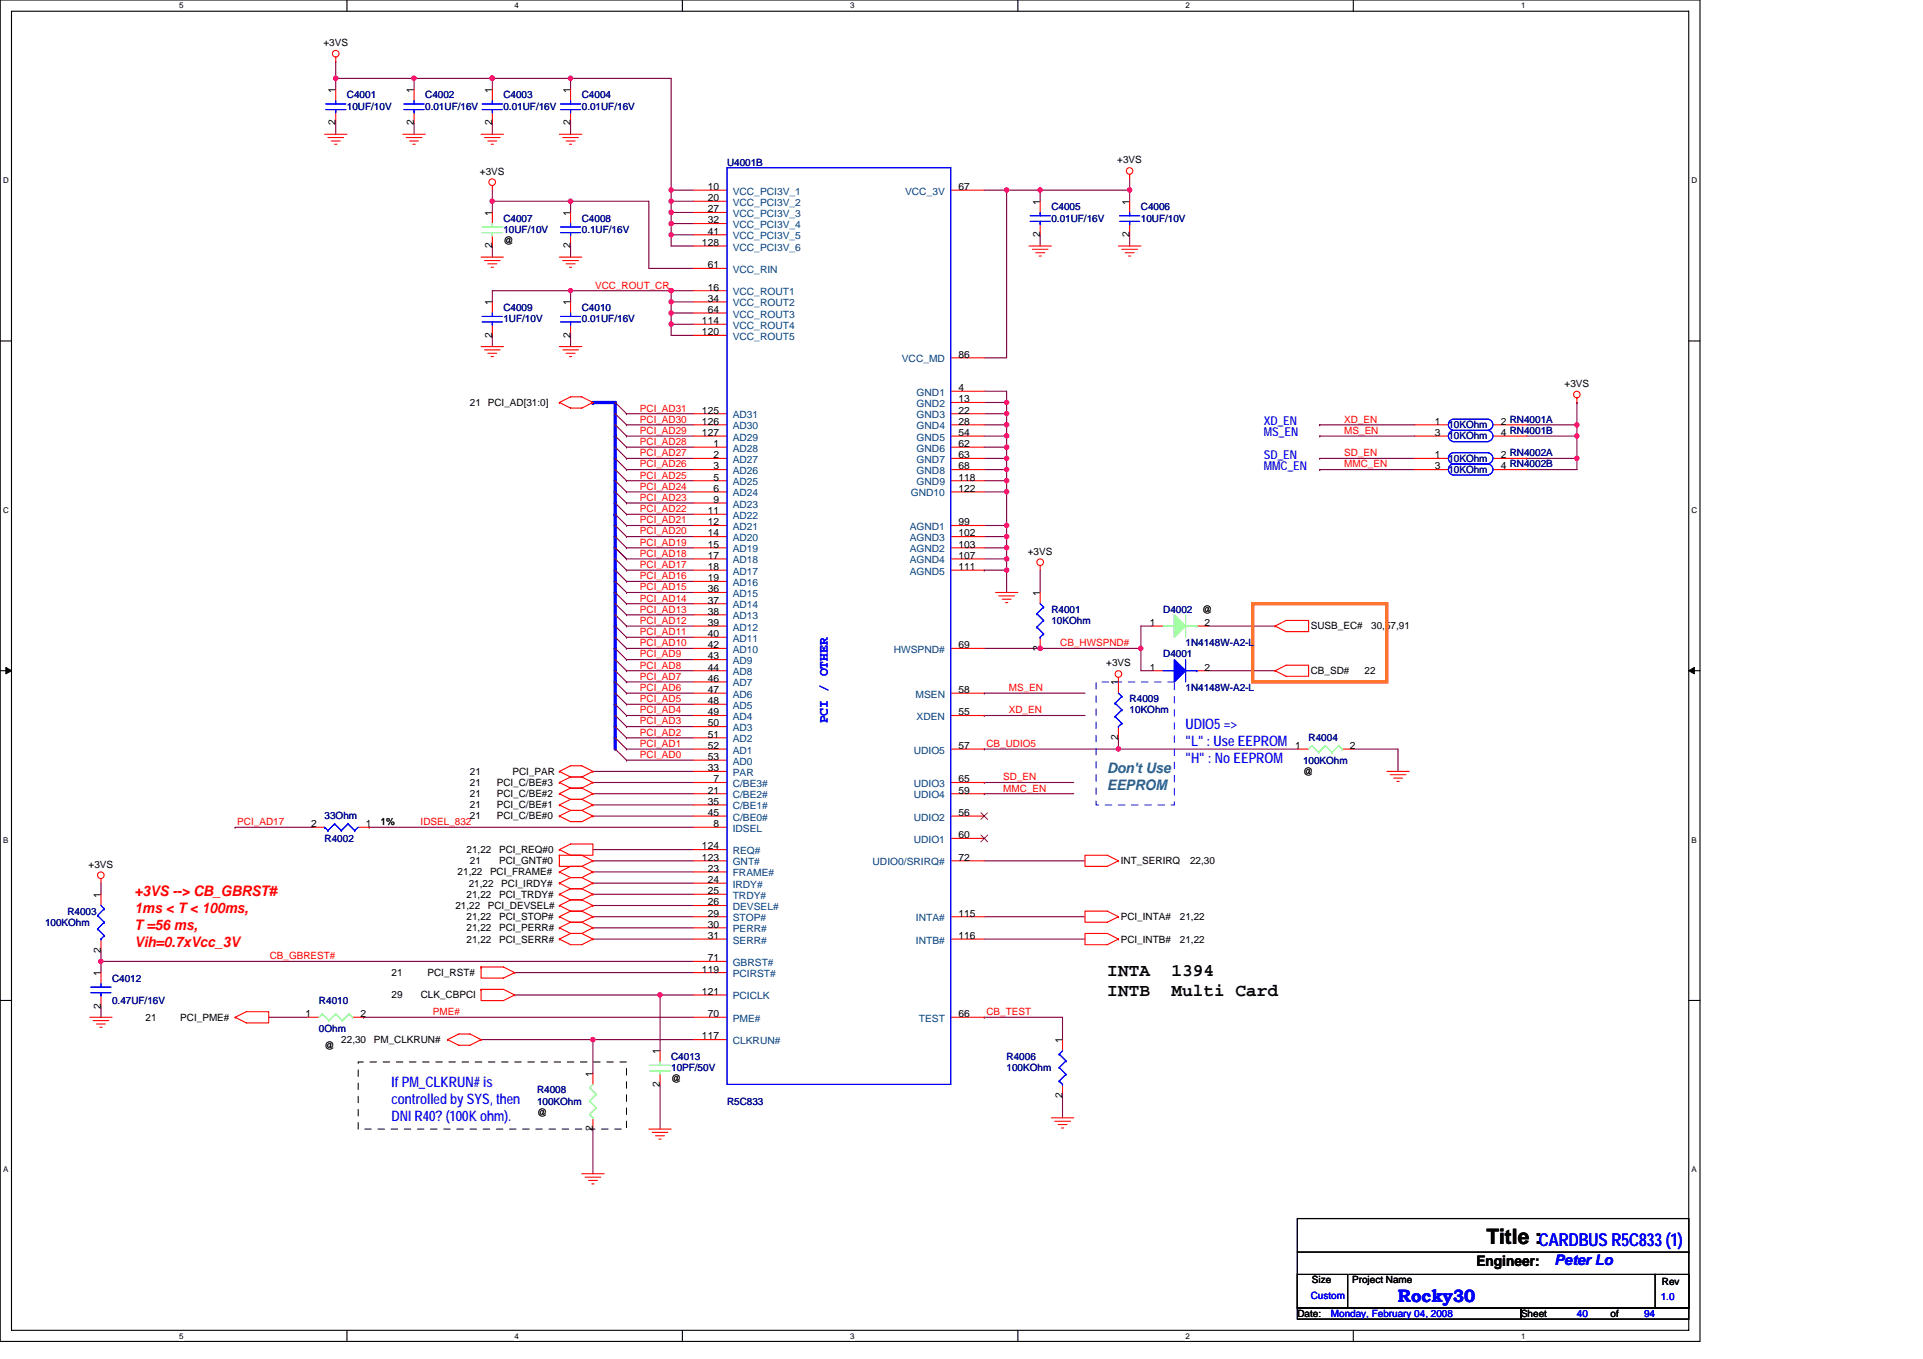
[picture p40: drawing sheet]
<svg xmlns="http://www.w3.org/2000/svg" width="297mm" height="210mm" viewBox="0 0 297 210" stroke-linecap="round" stroke-linejoin="round" font-family="sans-serif">
<defs><g id="words">
<text font-size="3.3" x="229.6" y="192.2">Title :</text>
<g font-size="2.8">
<text x="171" y="150.8">INTA</text>
<text x="171" y="153.9">INTB</text>
<text x="181" y="150.8">1394</text>
<text x="181" y="153.9">Multi Card</text>
</g>
<g font-size="2.8" fill="#00f">
<text x="237.7" y="192.6">CARDBUS R5C833 (1)</text>
<text x="215.9" y="201.2">Rocky30</text>
</g>
<g font-size="2.2" fill="#00f">
<text x="183.1" y="112.7">UDIO5 =&gt;</text>
<text x="183.1" y="115.3">&quot;L&quot; : Use EEPROM</text>
<text x="183.1" y="117.9">&quot;H&quot; : No EEPROM</text>
<text x="60.5" y="167.9">If PM_CLKRUN# is</text>
<text x="60.5" y="170.6">controlled by SYS, then</text>
<text x="60.5" y="173.2">DNI R40? (100K ohm).</text>
<text x="240.1" y="195.5">Peter Lo</text>
</g>
<g font-size="2.2" fill="#008080">
<text x="171" y="119.5">Don't Use</text>
<text x="171" y="122.1">EEPROM</text>
</g>
<g font-size="2.2" fill="#f00">
<text x="20.8" y="138.5">+3VS --&gt; CB_GBRST#</text>
<text x="20.8" y="141.1">1ms &lt; T &lt; 100ms,</text>
<text x="20.8" y="143.7">T =56 ms,</text>
<text x="20.8" y="146.3">Vih=0.7xVcc_3V</text>
</g>
<text font-size="2.2" x="228" y="195.6">Engineer:</text>
<text font-size="2.1" fill="#00f" x="127.9" y="111.8" transform="rotate(-90 127.9 111.8)">PCI / OTHER</text>
<g font-size="1.9" fill="#00f">
<text x="195.2" y="65.7">XD_EN</text>
<text x="195.2" y="70.8">SD_EN</text>
<text x="195.2" y="67.4">MS_EN</text>
<text x="195.2" y="72.6">MMC_EN</text>
</g>
<g font-size="1.5">
<text x="50" y="7.1">+3VS</text>
<text x="51.8" y="14.4" transform="rotate(-90 51.8 14.4)">1</text>
<text x="63.9" y="14.4" transform="rotate(-90 63.9 14.4)">1</text>
<text x="76" y="14.4" transform="rotate(-90 76 14.4)">1</text>
<text x="88.1" y="14.4" transform="rotate(-90 88.1 14.4)">1</text>
<text x="51.8" y="19.4" transform="rotate(-90 51.8 19.4)">2</text>
<text x="63.9" y="19.4" transform="rotate(-90 63.9 19.4)">2</text>
<text x="76" y="19.4" transform="rotate(-90 76 19.4)">2</text>
<text x="88.1" y="19.4" transform="rotate(-90 88.1 19.4)">2</text>
<text x="74.1" y="27">+3VS</text>
<text x="109.3" y="29.4">10</text>
<text x="148.1" y="29.4">67</text>
<text x="172.6" y="25.2">+3VS</text>
<text x="76" y="33.3" transform="rotate(-90 76 33.3)">1</text>
<text x="88.1" y="33.3" transform="rotate(-90 88.1 33.3)">1</text>
<text x="109.3" y="31.1">20</text>
<text x="109.3" y="32.8">27</text>
<text x="109.3" y="34.5">32</text>
<text x="160.7" y="31.6" transform="rotate(-90 160.7 31.6)">1</text>
<text x="174.5" y="31.6" transform="rotate(-90 174.5 31.6)">1</text>
<text x="76" y="38.4" transform="rotate(-90 76 38.4)">2</text>
<text x="77.8" y="37.7">@</text>
<text x="88.1" y="38.4" transform="rotate(-90 88.1 38.4)">2</text>
<text x="108.4" y="38">128</text>
<text x="109.3" y="41.4">61</text>
<text x="109.3" y="36.3">41</text>
<text x="160.7" y="36.6" transform="rotate(-90 160.7 36.6)">2</text>
<text x="174.5" y="36.6" transform="rotate(-90 174.5 36.6)">2</text>
<text x="76" y="47.2" transform="rotate(-90 76 47.2)">1</text>
<text x="88.1" y="47.2" transform="rotate(-90 88.1 47.2)">1</text>
<text x="109.3" y="44.9">16</text>
<text x="109.3" y="46.6">34</text>
<text x="76" y="52.2" transform="rotate(-90 76 52.2)">2</text>
<text x="88.1" y="52.2" transform="rotate(-90 88.1 52.2)">2</text>
<text x="108.4" y="50.1">114</text>
<text x="108.4" y="51.8">120</text>
<text x="109.3" y="48.3">64</text>
<text x="148.1" y="55.3">86</text>
<text x="241.7" y="59.8">+3VS</text>
<text x="72.6" y="62.7">21 PCI_AD[31:0]</text>
<text x="108.4" y="65.6">126</text>
<text x="108.4" y="63.9">125</text>
<text x="148.1" y="60.4">4</text>
<text x="148.1" y="62.2">13</text>
<text x="148.1" y="63.9">22</text>
<text x="148.1" y="65.6">28</text>
<text x="221.6" y="65.6">1</text>
<text x="231.8" y="65.6">2 RN4001A</text>
<text x="108.4" y="67.4">127</text>
<text x="110.2" y="70.8">2</text>
<text x="110.2" y="69.1">1</text>
<text x="148.1" y="67.4">54</text>
<text x="148.1" y="69.1">62</text>
<text x="148.1" y="70.8">63</text>
<text x="221.6" y="67.4">3</text>
<text x="221.6" y="70.8">1</text>
<text x="231.8" y="67.4">4 RN4001B</text>
<text x="231.8" y="70.8">2 RN4002A</text>
<text x="110.2" y="77.7">9</text>
<text x="110.2" y="76">6</text>
<text x="110.2" y="74.3">5</text>
<text x="110.2" y="72.5">3</text>
<text x="148.1" y="76">122</text>
<text x="148.1" y="72.5">68</text>
<text x="148.1" y="74.3">118</text>
<text x="221.6" y="72.5">3</text>
<text x="231.8" y="72.5">4 RN4002B</text>
<text x="109.3" y="82.9">14</text>
<text x="109.3" y="81.2">12</text>
<text x="109.3" y="79.4">11</text>
<text x="148.1" y="81.2">99</text>
<text x="148.1" y="82.9">102</text>
<text x="109.3" y="89.8">19</text>
<text x="109.3" y="88.1">18</text>
<text x="109.3" y="86.3">17</text>
<text x="109.3" y="84.6">15</text>
<text x="148.1" y="84.6">103</text>
<text x="148.1" y="86.3">107</text>
<text x="148.1" y="88.1">111</text>
<text x="158.8" y="85.7">+3VS</text>
<text x="109.3" y="95">38</text>
<text x="109.3" y="93.3">37</text>
<text x="109.3" y="91.5">36</text>
<text x="160.7" y="92.1" transform="rotate(-90 160.7 92.1)">1</text>
<text x="185.7" y="94.7">@</text>
<text x="109.3" y="101.9">43</text>
<text x="109.3" y="100.2">42</text>
<text x="109.3" y="98.4">40</text>
<text x="109.3" y="96.7">39</text>
<text x="148.1" y="100.2">69</text>
<text x="160.7" y="100.6" transform="rotate(-90 160.7 100.6)">2</text>
<text x="177.6" y="96.7">1</text>
<text x="186.1" y="96.7">2</text>
<text x="202.5" y="97.3">SUSB_EC#</text>
<text x="211.8" y="97.3">30,57,91</text>
<text x="109.3" y="107.1">47</text>
<text x="109.3" y="105.3">46</text>
<text x="109.3" y="103.6">44</text>
<text x="148.1" y="107.1">58</text>
<text x="170.9" y="103">+3VS</text>
<text x="172.7" y="105.9" transform="rotate(-90 172.7 105.9)">1</text>
<text x="177.6" y="103.6">1</text>
<text x="186.1" y="103.6">2</text>
<text x="202.5" y="104.2">CB_SD#</text>
<text x="210.8" y="104.2">22</text>
<text x="109.3" y="114">51</text>
<text x="109.3" y="112.2">50</text>
<text x="109.3" y="110.5">49</text>
<text x="109.3" y="108.8">48</text>
<text x="148.1" y="110.5">55</text>
<text x="72.6" y="119.7">21</text>
<text x="79.2" y="119.7">PCI_PAR</text>
<text x="109.3" y="117.4">53</text>
<text x="109.3" y="115.7">52</text>
<text x="109.3" y="119.2">33</text>
<text x="148.1" y="115.7">57</text>
<text x="172.7" y="114.4" transform="rotate(-90 172.7 114.4)">2</text>
<text x="200" y="115.7">1</text>
<text x="201.3" y="119.7">@</text>
<text x="208.5" y="115.7">2</text>
<text x="72.6" y="121.5">21</text>
<text x="72.6" y="123.2">21</text>
<text x="72.6" y="124.9">21</text>
<text x="76.7" y="121.5">PCI_C/BE#3</text>
<text x="76.7" y="123.2">PCI_C/BE#2</text>
<text x="76.7" y="124.9">PCI_C/BE#1</text>
<text x="109.3" y="124.4">35</text>
<text x="109.3" y="122.6">21</text>
<text x="110.2" y="120.9">7</text>
<text x="148.1" y="122.6">59</text>
<text x="148.1" y="120.9">65</text>
<text x="48" y="127.8">2</text>
<text x="56.5" y="127.8">1</text>
<text x="58.8" y="127.5">1%</text>
<text x="72.1" y="131.8">21,22</text>
<text x="72.6" y="126.6">21</text>
<text x="76.7" y="126.6">PCI_C/BE#0</text>
<text x="77.1" y="131.8">PCI_REQ#0</text>
<text x="108.4" y="131.3">124</text>
<text x="109.3" y="126.1">45</text>
<text x="110.2" y="127.8">8</text>
<text x="148.1" y="129.5">60</text>
<text x="148.1" y="126.1">56</text>
<text x="13.7" y="134">+3VS</text>
<text x="70.7" y="135.3">21,22</text>
<text x="72.4" y="137">21,22</text>
<text x="72.6" y="133.5">21</text>
<text x="75.7" y="135.3">PCI_FRAME#</text>
<text x="77.1" y="133.5">PCI_GNT#0</text>
<text x="77.4" y="137">PCI_IRDY#</text>
<text x="108.4" y="133">123</text>
<text x="109.3" y="136.4">24</text>
<text x="109.3" y="134.7">23</text>
<text x="148.1" y="133">72</text>
<text x="173.1" y="133.5">INT_SERIRQ</text>
<text x="183.8" y="133.5">22,30</text>
<text x="15.6" y="138.7" transform="rotate(-90 15.6 138.7)">1</text>
<text x="70.4" y="140.4">21,22</text>
<text x="72.1" y="143.9">21,22</text>
<text x="72.1" y="142.2">21,22</text>
<text x="72.1" y="138.7">21,22</text>
<text x="75.3" y="140.4">PCI_DEVSEL#</text>
<text x="77.1" y="143.9">PCI_PERR#</text>
<text x="77.1" y="142.2">PCI_STOP#</text>
<text x="77.1" y="138.7">PCI_TRDY#</text>
<text x="109.3" y="143.3">30</text>
<text x="109.3" y="141.6">29</text>
<text x="109.3" y="139.9">26</text>
<text x="109.3" y="138.2">25</text>
<text x="148.1" y="141.6">115</text>
<text x="173.1" y="142.2">PCI_INTA#</text>
<text x="182.3" y="142.2">21,22</text>
<text x="15.6" y="147.2" transform="rotate(-90 15.6 147.2)">2</text>
<text x="72.1" y="145.6">21,22</text>
<text x="77.1" y="145.6">PCI_SERR#</text>
<text x="109.3" y="145.1">31</text>
<text x="109.3" y="148.5">71</text>
<text x="148.1" y="145.1">116</text>
<text x="173.1" y="145.6">PCI_INTB#</text>
<text x="182.3" y="145.6">21,22</text>
<text x="15.6" y="155.8" transform="rotate(-90 15.6 155.8)">2</text>
<text x="15.6" y="150.8" transform="rotate(-90 15.6 150.8)">1</text>
<text x="60.5" y="154.3">29</text>
<text x="60.5" y="150.8">21</text>
<text x="65" y="154.3">CLK_CBPCI</text>
<text x="66" y="150.8">PCI_RST#</text>
<text x="108.4" y="150.3">119</text>
<text x="108.4" y="153.7">121</text>
<text x="22.5" y="157.7">21</text>
<text x="27.9" y="157.7">PCI_PME#</text>
<text x="47.2" y="157.2">1</text>
<text x="52.7" y="161.2">22,30</text>
<text x="55.7" y="157.2">2</text>
<text x="57.7" y="161.2">PM_CLKRUN#</text>
<text x="108.4" y="160.6">117</text>
<text x="109.3" y="157.2">70</text>
<text x="148.1" y="157.2">66</text>
<text x="164.1" y="161.2" transform="rotate(-90 164.1 161.2)">1</text>
<text x="50.1" y="162">@</text>
<text x="91.6" y="166.3" transform="rotate(-90 91.6 166.3)">1</text>
<text x="101.9" y="167.9" transform="rotate(-90 101.9 167.9)">2</text>
<text x="101.9" y="162.9" transform="rotate(-90 101.9 162.9)">1</text>
<text x="103.7" y="167.2">@</text>
<text x="82.9" y="172.4">@</text>
<text x="164.1" y="169.7" transform="rotate(-90 164.1 169.7)">2</text>
<text x="91.6" y="174.8" transform="rotate(-90 91.6 174.8)">2</text>
<text x="200.4" y="203.5">Date:</text>
<text x="202.6" y="198.3">Size</text>
<text x="208.9" y="198.3">Project Name</text>
<text x="234.9" y="203.5">Sheet</text>
<text x="248.8" y="203.5">of</text>
<text x="256.7" y="198.5">Rev</text>
</g>
<g font-size="1.5" fill="#000080">
<text x="53.6" y="15.2">C4001</text>
<text x="53.6" y="17">10UF/10V</text>
<text x="65.7" y="15.2">C4002</text>
<text x="65.7" y="17">0.01UF/16V</text>
<text x="77.8" y="15.2">C4003</text>
<text x="77.8" y="17">0.01UF/16V</text>
<text x="89.9" y="15.2">C4004</text>
<text x="89.9" y="17">0.01UF/16V</text>
<text x="112.3" y="25.6">U4001B</text>
<text x="77.8" y="34.2">C4007</text>
<text x="77.8" y="35.9">10UF/10V</text>
<text x="89.9" y="34.2">C4008</text>
<text x="89.9" y="35.9">0.1UF/16V</text>
<text x="162.4" y="32.5">C4005</text>
<text x="162.4" y="34.2">0.01UF/16V</text>
<text x="176.2" y="32.5">C4006</text>
<text x="176.2" y="34.2">10UF/10V</text>
<text x="77.8" y="48">C4009</text>
<text x="77.8" y="49.8">1UF/10V</text>
<text x="89.9" y="48">C4010</text>
<text x="89.9" y="49.8">0.01UF/16V</text>
<text x="223.7" y="66.2">10KOhm</text>
<text x="223.7" y="67.9">10KOhm</text>
<text x="223.7" y="71.4">10KOhm</text>
<text x="223.7" y="73.1">10KOhm</text>
<text x="162.4" y="94.7">R4001</text>
<text x="179.7" y="94.7">D4002</text>
<text x="162.4" y="96.4">10KOhm</text>
<text x="179.7" y="101.6">D4001</text>
<text x="183.1" y="99.9">1N4148W-A2-L</text>
<text x="183.1" y="106.8">1N4148W-A2-L</text>
<text x="174.5" y="108.5">R4009</text>
<text x="174.5" y="110.2">10KOhm</text>
<text x="201.3" y="118">100KOhm</text>
<text x="202.1" y="114.5">R4004</text>
<text x="50.1" y="130.1">R4002</text>
<text x="50.1" y="126.6">33Ohm</text>
<text x="7" y="143">100KOhm</text>
<text x="10.4" y="141.3">R4003</text>
<text x="17.3" y="151.7">C4012</text>
<text x="17.3" y="155.1">0.47UF/16V</text>
<text x="49.3" y="155.1">R4010</text>
<text x="49.3" y="159.4">0Ohm</text>
<text x="103.7" y="163.8">C4013</text>
<text x="103.7" y="165.5">10PF/50V</text>
<text x="155.5" y="163.8">R4006</text>
<text x="155.5" y="165.5">100KOhm</text>
<text x="82.9" y="169">R4008</text>
<text x="82.9" y="170.7">100KOhm</text>
<text x="112.3" y="170.7">R5C833</text>
</g>
<g font-size="1.5" fill="#004080">
<text x="113.2" y="30.1">VCC_PCI3V_1</text>
<text x="113.2" y="31.8">VCC_PCI3V_2</text>
<text x="113.2" y="33.5">VCC_PCI3V_3</text>
<text x="113.2" y="35.2">VCC_PCI3V_4</text>
<text x="139.8" y="30.1">VCC_3V</text>
<text x="113.2" y="37">VCC_PCI3V_5</text>
<text x="113.2" y="38.7">VCC_PCI3V_6</text>
<text x="113.2" y="45.6">VCC_ROUT1</text>
<text x="113.2" y="47.3">VCC_ROUT2</text>
<text x="113.2" y="42.2">VCC_RIN</text>
<text x="113.2" y="49.1">VCC_ROUT3</text>
<text x="113.2" y="50.8">VCC_ROUT4</text>
<text x="113.2" y="52.5">VCC_ROUT5</text>
<text x="139.3" y="56">VCC_MD</text>
<text x="113.2" y="64.6">AD31</text>
<text x="141.6" y="61.2">GND1</text>
<text x="141.6" y="62.9">GND2</text>
<text x="141.6" y="64.6">GND3</text>
<text x="113.2" y="71.5">AD27</text>
<text x="113.2" y="69.8">AD28</text>
<text x="113.2" y="68.1">AD29</text>
<text x="113.2" y="66.3">AD30</text>
<text x="141.6" y="66.3">GND4</text>
<text x="141.6" y="68.1">GND5</text>
<text x="141.6" y="69.8">GND6</text>
<text x="141.6" y="71.5">GND7</text>
<text x="113.2" y="76.7">AD24</text>
<text x="113.2" y="75">AD25</text>
<text x="113.2" y="73.3">AD26</text>
<text x="140.7" y="76.7">GND10</text>
<text x="141.6" y="73.3">GND8</text>
<text x="141.6" y="75">GND9</text>
<text x="113.2" y="83.6">AD20</text>
<text x="113.2" y="81.9">AD21</text>
<text x="113.2" y="80.2">AD22</text>
<text x="113.2" y="78.4">AD23</text>
<text x="140.5" y="81.9">AGND1</text>
<text x="140.5" y="83.6">AGND3</text>
<text x="113.2" y="88.8">AD17</text>
<text x="113.2" y="87.1">AD18</text>
<text x="113.2" y="85.3">AD19</text>
<text x="140.5" y="85.3">AGND2</text>
<text x="140.5" y="87.1">AGND4</text>
<text x="140.5" y="88.8">AGND5</text>
<text x="113.2" y="95.7">AD13</text>
<text x="113.2" y="94">AD14</text>
<text x="113.2" y="92.2">AD15</text>
<text x="113.2" y="90.5">AD16</text>
<text x="113.2" y="100.9">AD10</text>
<text x="113.2" y="99.2">AD11</text>
<text x="113.2" y="97.4">AD12</text>
<text x="138" y="100.9">HWSPND#</text>
<text x="113.2" y="107.8">AD6</text>
<text x="113.2" y="106.1">AD7</text>
<text x="113.2" y="104.3">AD8</text>
<text x="113.2" y="102.6">AD9</text>
<text x="141.4" y="107.8">MSEN</text>
<text x="113.2" y="113">AD3</text>
<text x="113.2" y="111.3">AD4</text>
<text x="113.2" y="109.5">AD5</text>
<text x="141.6" y="111.3">XDEN</text>
<text x="113.2" y="118.2">AD0</text>
<text x="113.2" y="116.4">AD1</text>
<text x="113.2" y="114.7">AD2</text>
<text x="113.2" y="119.9">PAR</text>
<text x="141.1" y="116.4">UDIO5</text>
<text x="113.2" y="125.1">C/BE1#</text>
<text x="113.2" y="123.3">C/BE2#</text>
<text x="113.2" y="121.6">C/BE3#</text>
<text x="141.1" y="123.3">UDIO4</text>
<text x="141.1" y="121.6">UDIO3</text>
<text x="113.2" y="126.8">C/BE0#</text>
<text x="113.2" y="132">REQ#</text>
<text x="113.2" y="128.5">IDSEL</text>
<text x="141.1" y="130.2">UDIO1</text>
<text x="141.1" y="126.8">UDIO2</text>
<text x="113.2" y="133.7">GNT#</text>
<text x="113.2" y="137.2">IRDY#</text>
<text x="113.2" y="135.4">FRAME#</text>
<text x="134.8" y="133.7">UDIO0/SRIRQ#</text>
<text x="113.2" y="142.3">STOP#</text>
<text x="113.2" y="140.6">DEVSEL#</text>
<text x="113.2" y="138.9">TRDY#</text>
<text x="141.5" y="142.3">INTA#</text>
<text x="113.2" y="145.8">SERR#</text>
<text x="113.2" y="144.1">PERR#</text>
<text x="113.2" y="149.2">GBRST#</text>
<text x="141.5" y="145.8">INTB#</text>
<text x="113.2" y="151">PCIRST#</text>
<text x="113.2" y="154.4">PCICLK</text>
<text x="113.2" y="157.9">PME#</text>
<text x="113.2" y="161.3">CLKRUN#</text>
<text x="141.9" y="157.9">TEST</text>
</g>
<g font-size="1.5" fill="#f00">
<text x="91.9" y="44.6">VCC_ROUT_CR</text>
<text x="98.8" y="63.6">PCI_AD31</text>
<text x="98.8" y="65.3">PCI_AD30</text>
<text x="207.6" y="65.3">XD_EN</text>
<text x="98.8" y="68.7">PCI_AD28</text>
<text x="98.8" y="67">PCI_AD29</text>
<text x="98.8" y="70.5">PCI_AD27</text>
<text x="207.6" y="70.5">SD_EN</text>
<text x="207.6" y="67">MS_EN</text>
<text x="98.8" y="73.9">PCI_AD25</text>
<text x="98.8" y="72.2">PCI_AD26</text>
<text x="98.8" y="77.4">PCI_AD23</text>
<text x="98.8" y="75.7">PCI_AD24</text>
<text x="207.6" y="72.2">MMC_EN</text>
<text x="98.8" y="82.6">PCI_AD20</text>
<text x="98.8" y="80.9">PCI_AD21</text>
<text x="98.8" y="79.1">PCI_AD22</text>
<text x="98.8" y="89.5">PCI_AD16</text>
<text x="98.8" y="86">PCI_AD18</text>
<text x="98.8" y="87.8">PCI_AD17</text>
<text x="98.8" y="84.3">PCI_AD19</text>
<text x="98.8" y="94.7">PCI_AD13</text>
<text x="98.8" y="92.9">PCI_AD14</text>
<text x="98.8" y="91.2">PCI_AD15</text>
<text x="98.8" y="101.6">PCI_AD9</text>
<text x="98.8" y="96.4">PCI_AD12</text>
<text x="98.8" y="98.1">PCI_AD11</text>
<text x="98.8" y="99.8">PCI_AD10</text>
<text x="163.8" y="99.8">CB_HWSPND#</text>
<text x="98.8" y="105">PCI_AD7</text>
<text x="98.8" y="103.3">PCI_AD8</text>
<text x="98.8" y="106.8">PCI_AD6</text>
<text x="155.8" y="106.8">MS_EN</text>
<text x="98.8" y="108.5">PCI_AD5</text>
<text x="98.8" y="111.9">PCI_AD3</text>
<text x="98.8" y="113.7">PCI_AD2</text>
<text x="98.8" y="110.2">PCI_AD4</text>
<text x="155.8" y="110.2">XD_EN</text>
<text x="98.8" y="117.1">PCI_AD0</text>
<text x="98.8" y="115.4">PCI_AD1</text>
<text x="152.4" y="115.4">CB_UDIO5</text>
<text x="155" y="122.3">MMC_EN</text>
<text x="155" y="120.6">SD_EN</text>
<text x="36.7" y="127.5">PCI_AD17</text>
<text x="65" y="127.5">IDSEL_832</text>
<text x="41.7" y="148.2">CB_GBREST#</text>
<text x="66.9" y="156.8">PME#</text>
<text x="152.4" y="156.8">CB_TEST</text>
</g>
<g font-size="1.5" fill="#00f">
<text x="202.5" y="200.7">Custom</text>
<text x="205.6" y="203.5">Monday, February 04, 2008</text>
<text x="243.6" y="203.5">40</text>
<text x="254" y="203.5">94</text>
<text x="256.5" y="200.9">1.0</text>
</g>
<g font-size="1.2">
<text x="27.7" y="1.3">5</text>
<text x="79.5" y="1.3">4</text>
<text x="131.3" y="1.3">3</text>
<text x="183.1" y="1.3">2</text>
<text x="234.9" y="1.3">1</text>
<text x=".5" y="28.3">D</text>
<text x="261.3" y="28.3">D</text>
<text x=".5" y="79.2">C</text>
<text x="261.3" y="79.2">C</text>
<text x=".5" y="130.2">B</text>
<text x="261.3" y="130.2">B</text>
<text x=".5" y="181.1">A</text>
<text x="261.3" y="181.1">A</text>
<text x="27.7" y="206.8">5</text>
<text x="79.5" y="206.8">4</text>
<text x="131.3" y="206.8">3</text>
<text x="183.1" y="206.8">2</text>
<text x="234.9" y="206.8">1</text>
</g>
</g></defs>
<path d="M0 0h262.6v207.3h-262.6zM1.8 1.7h259.1v203.8h-259.1z" fill="none" stroke="#000" stroke-width=".17"/>
<g fill="#fff">
<path d="M27.7 .2h.6v1.4h-.6z"/>
<path d="M27.7 205.7h.6v1.4h-.6z"/>
</g>
<path d="M53.6 0v1.7M53.6 205.5v1.8" fill="none" stroke="#000" stroke-width=".17"/>
<g fill="#fff">
<path d="M79.5 .2h.7v1.4h-.7z"/>
<path d="M79.5 205.7h.7v1.4h-.7z"/>
</g>
<path d="M105.4 0v1.7M105.4 205.5v1.8" fill="none" stroke="#000" stroke-width=".17"/>
<g fill="#fff">
<path d="M131.3 .2h.7v1.4h-.7z"/>
<path d="M131.3 205.7h.7v1.4h-.7z"/>
</g>
<path d="M157.2 0v1.7M157.2 205.5v1.8" fill="none" stroke="#000" stroke-width=".17"/>
<g fill="#fff">
<path d="M183.1 .2h.7v1.4h-.7z"/>
<path d="M183.1 205.7h.7v1.4h-.7z"/>
</g>
<path d="M209 0v1.7M209 205.5v1.8" fill="none" stroke="#000" stroke-width=".17"/>
<g fill="#fff">
<path d="M234.9 .2h.7v1.4h-.7z"/>
<path d="M234.9 205.7h.7v1.4h-.7z"/>
<path d="M.5 27.2h.8v1.4h-.8z"/>
<path d="M261.3 27.2h.8v1.4h-.8z"/>
<path d="M.5 78.1h.8v1.4h-.8z"/>
<path d="M261.3 78.1h.8v1.4h-.8z"/>
</g>
<path d="M0 52.7h1.8M260.9 52.7h1.7" fill="none" stroke="#000" stroke-width=".17"/>
<g fill="#fff">
<path d="M.5 129.1h.8v1.4h-.8z"/>
<path d="M261.3 129.1h.8v1.4h-.8z"/>
</g>
<path d="M0 103.6h1.8M260.9 103.6h1.7" fill="none" stroke="#000" stroke-width=".17"/>
<path d="M.9 103.1l.9 .5-.9 .5zM260.9 103.6l.8-.5v1z" fill="#000" stroke="#000" stroke-width=".15"/>
<g fill="#fff">
<path d="M.5 180h.8v1.4h-.8z"/>
<path d="M261.3 180h.8v1.4h-.8z"/>
</g>
<path d="M0 154.6h1.8M260.9 154.6h1.7M200.4 193.5h60.5M200.4 196.9h7.8v5.2h-7.8zM200.4 188.3h60.5v13.8h-60.5zM208.3 196.9h47.4M255.7 196.9h.1M255.7 196.9h5.2v5.2h-5.2zM260.9 193.5h.1M200.4 202.1h34.5v1.7h-34.5zM234.9 202.1h26v1.7h-26z" fill="none" stroke="#000" stroke-width=".17"/>
<g fill="none" stroke="#800040" stroke-width=".17">
<path d="M51.9 19v1.7M51.9 12.1h.1M51.9 12.1h12.1M51.9 9.5h.1M51.9 9.5v4.3M64 12.1v1.7M64 12.1h.1M64 19v1.7M64 12.1h39.7v17.3M76 19v1.7M76 12.1v1.7M76 12.1h.1"/>
<path d="M88.1 19v1.7M88.1 12.1h.1M88.1 12.1v1.7M76 29.4v1.7M76 31.1h24.2v10.4h6.9M76 38v1.7M76 31.1v1.7M76 31.1h.1M88.1 31.1v1.7M88.1 38v1.7M88.1 31.1h.1M103.7 29.4h3.4"/>
<path d="M103.7 31.1h.1M103.7 29.4h.1M103.7 34.5h3.4M103.7 36.3h.1M103.7 29.4v8.6h3.4M103.7 31.1h3.4M103.7 32.8h3.4M103.7 36.3h3.4M103.7 32.8h.1M103.7 34.5h.1M152 29.4h3.5v25.9h-3.5M155.5 29.4h.1"/>
<path d="M155.5 29.4h5.2M160.7 29.4h13.8M160.7 29.4h.1M160.7 36.3v1.7M160.7 29.4v1.7M174.5 29.4h.1M174.5 36.3v1.7M174.5 27.6v1.8M174.5 29.4v1.7M76 51.8v1.8M88.1 44.9h.1M88.1 44.9h-12.1v1.8"/>
<path d="M88.1 44.9v1.8M88.1 51.8v1.8M88.1 44.9h15.6M103.7 46.7h.1M103.7 48.4h3.4M103.7 46.7h3.4M103.7 44.9h3.4M103.7 44.9v6.9h3.4M103.7 50.1h.1M103.7 50.1h3.4M103.7 44.9h.1M103.7 48.4h.1"/>
<path d="M95 65.6h.1M95 72.6h.1M95 63.9h.1M95 62.2h.1M95 76h.1M95 79.5h.1M95 77.7h.1M95 69.1h.1M95 67.4h.1M95 74.3h.1M95 70.8h.1M95 65.6l1.8 1.8"/>
<path d="M95 72.6l1.8 1.7M95 63.9l1.8 1.7M95 62.2l1.8 1.7M95 76l1.8 1.7M95 79.5l1.8 1.7M95 77.7l1.8 1.8M95 69.1l1.8 1.7M95 67.4l1.8 1.7M95 74.3l1.8 1.7M95 70.8l1.8 1.8M96.8 63.9h.1M96.8 74.3h.1"/>
<path d="M96.8 69.1h.1M96.8 72.6h.1M96.8 77.7h.1M96.8 67.4h.1M96.8 65.6h.1M96.8 70.8h.1M96.8 79.5h.1M96.8 76h.1M96.8 63.9h10.3M96.8 74.3h10.3M96.8 69.1h10.3M96.8 72.6h10.3"/>
<path d="M96.8 77.7h10.3M96.8 67.4h10.3M96.8 65.6h10.3M96.8 70.8h10.3M96.8 79.5h10.3M96.8 76h10.3M152 70.8h3.5M152 74.3h3.5M152 60.5h3.5v1.7M152 62.2h3.5M152 63.9h3.5M152 65.6h3.5"/>
<path d="M152 76h3.5M152 67.4h3.5M152 72.6h3.5M152 69.1h3.5M155.5 76h.1M155.5 62.2h.1M155.5 70.8h.1M155.5 63.9h.1M155.5 74.3h.1M155.5 69.1h.1M155.5 65.6h.1M155.5 67.4h.1"/>
<path d="M155.5 72.6h.1M155.5 62.2v25.9M203.9 72.6h.1M203.9 70.8h.1M203.9 65.6h.1M203.9 67.4h.1M203.9 72.6h14.6M203.9 67.4h14.6M203.9 65.6h14.6M203.9 70.8h14.6M235.8 70.8h.1M235.8 65.6h7.8"/>
<path d="M235.8 67.4h7.8M235.8 70.8h7.8M243.6 65.6h.1M243.6 70.8v1.8h-7.8M243.6 62.2h.1M243.6 67.4v3.4M243.6 62.2v5.2M95 89.8h.1M95 84.6h.1M95 95h.1M95 86.4h.1M95 96.7h.1"/>
<path d="M95 81.2h.1M95 98.5h.1M95 88.1h.1M95 93.3h.1M95 91.5h.1M95 82.9h.1M95 89.8l1.8 1.7M95 84.6l1.8 1.8M95 95l1.8 1.7M95 86.4l1.8 1.7M95 96.7l1.8 1.8M95 81.2l1.8 1.7"/>
<path d="M95 98.5l1.8 1.7M95 88.1l1.8 1.7M95 93.3l1.8 1.7M95 91.5l1.8 1.8M95 82.9l1.8 1.7M96.8 82.9h.1M96.8 89.8h.1M96.8 95h.1M96.8 96.7h.1M96.8 93.3h.1M96.8 86.4h.1M96.8 81.2h.1"/>
<path d="M96.8 88.1h.1M96.8 98.5h.1M96.8 91.5h.1M96.8 84.6h.1M96.8 82.9h10.3M96.8 89.8h10.3M96.8 95h10.3M96.8 96.7h10.3M96.8 93.3h10.3M96.8 86.4h10.3M96.8 81.2h10.3M96.8 88.1h10.3"/>
<path d="M96.8 98.5h10.3M96.8 91.5h10.3M96.8 84.6h10.3M152 81.2h3.5M152 84.6h3.5M152 82.9h3.5M152 86.4h3.5M152 88.1h.1M152 88.1h3.5M155.5 81.2h.1M155.5 82.9h.1M155.5 88.1v3.4"/>
<path d="M155.5 84.6h.1M155.5 86.4h.1M160.7 88.1v3.4M177.9 96.7h-1.7v3.5M186.6 96.7h10.4M91.6 119.2h15.5M95 112.3h.1M95 115.7h.1M95 114h.1M95 103.6h.1M95 110.6h.1M95 100.2h.1"/>
<path d="M95 101.9h.1M95 105.4h.1M95 107.1h.1M95 108.8h.1M95 112.3l1.8 1.7M95 115.7l1.8 1.8M95 114l1.8 1.7M95 103.6l1.8 1.8M95 110.6l1.8 1.7M95 100.2l1.8 1.7M95 101.9l1.8 1.7M95 105.4l1.8 1.7"/>
<path d="M95 107.1l1.8 1.7M95 108.8l1.8 1.8M96.8 108.8h.1M96.8 112.3h.1M96.8 101.9h.1M96.8 105.4h.1M96.8 114h.1M96.8 103.6h.1M96.8 117.5h.1M96.8 115.7h.1M96.8 100.2h.1M96.8 110.6h.1"/>
<path d="M96.8 107.1h.1M96.8 108.8h10.3M96.8 115.7h10.3M96.8 112.3h10.3M96.8 101.9h10.3M96.8 107.1h10.3M96.8 110.6h10.3M96.8 105.4h10.3M96.8 114h10.3M96.8 103.6h10.3M96.8 100.2h10.3M96.8 117.5h10.3"/>
<path d="M152 107.1h.1M152 110.6h.1M152 100.2h8.7M152 115.7h.1M152 115.7h48.4M152 107.1h15.6M152 110.6h15.6M160.7 100.2h.1M160.7 100.2h15.5M172.8 115.7h.1M172.8 114v1.7M176.2 100.2v3.4h1.7"/>
<path d="M186.6 103.6h10.4M209 115.7h6.9v3.5M15.6 136.5v1.7M36.3 127.8h.1M36.3 127.8h12.1M57 127.8h.1M57 127.8h50.1M91.6 131.3h15.5M91.6 139.9h15.5M91.6 138.2h15.5M91.6 120.9h15.5M91.6 122.6h15.5"/>
<path d="M91.6 124.4h15.5M91.6 136.5h15.5M91.6 126.1h15.5M91.6 134.7h15.5M91.6 133h15.5M152 133h15.6M152 122.6h.1M152 120.9h.1M152 122.6h13.9M152 120.9h13.9M15.6 148.5v1.8M15.6 148.5h.1"/>
<path d="M15.6 155.4v1.8M15.6 146.8v1.7M15.6 148.5h91.5M41.5 157.2h6M56.2 157.2h.1M56.2 157.2h50.9M79.5 150.3h27.6M79.5 153.7h22.5M91.6 141.6h15.5M91.6 145.1h15.5M91.6 143.4h15.5M102 153.7h5.1"/>
<path d="M102 153.7h.1M102 153.7v8.7M152 145.1h15.6M152 141.6h15.6M152 157.2h.1M152 157.2h12.1v3.4M74.3 160.6h17.3M91.6 160.6h.1M91.6 174.5v6.9M91.6 160.6v5.2M91.6 160.6h15.5M102 167.6v6.9"/>
<path d="M164.1 169.3v3.4"/>
</g>
<g fill="#f0f" stroke="#f0f" stroke-width=".17">
<circle cx="174.5" cy="29.4" r=".34"/>
<circle cx="155.5" cy="76" r=".34"/>
<circle cx="103.7" cy="46.6" r=".34"/>
<circle cx="103.7" cy="31.1" r=".34"/>
<circle cx="155.5" cy="81.2" r=".34"/>
<circle cx="172.8" cy="115.7" r=".34"/>
<circle cx="103.7" cy="29.4" r=".34"/>
<circle cx="103.7" cy="36.3" r=".33"/>
<circle cx="155.5" cy="62.2" r=".33"/>
<circle cx="103.7" cy="44.9" r=".33"/>
<circle cx="88.1" cy="44.9" r=".33"/>
<circle cx="160.7" cy="29.4" r=".34"/>
<circle cx="155.5" cy="70.8" r=".33"/>
<circle cx="51.9" cy="12.1" r=".34"/>
<circle cx="88.1" cy="31.1" r=".34"/>
<circle cx="155.5" cy="63.9" r=".34"/>
<circle cx="88.1" cy="12.1" r=".34"/>
<circle cx="155.5" cy="82.9" r=".34"/>
<circle cx="176.2" cy="100.2" r=".34"/>
<circle cx="160.7" cy="100.2" r=".34"/>
<circle cx="76" cy="12.1" r=".34"/>
<circle cx="63.9" cy="12.1" r=".34"/>
<circle cx="155.5" cy="84.6" r=".34"/>
<circle cx="15.6" cy="148.5" r=".33"/>
<circle cx="103.7" cy="50.1" r=".34"/>
<circle cx="155.5" cy="88.1" r=".33"/>
<circle cx="155.5" cy="74.3" r=".34"/>
<circle cx="155.5" cy="69.1" r=".34"/>
<circle cx="103.7" cy="32.8" r=".34"/>
<circle cx="101.9" cy="153.7" r=".34"/>
<circle cx="155.5" cy="65.6" r=".34"/>
<circle cx="155.5" cy="67.3" r=".34"/>
<circle cx="155.5" cy="72.5" r=".34"/>
<circle cx="91.6" cy="160.6" r=".34"/>
<circle cx="103.7" cy="48.4" r=".34"/>
<circle cx="103.7" cy="34.5" r=".34"/>
<circle cx="155.5" cy="29.4" r=".34"/>
<circle cx="76" cy="31.1" r=".34"/>
<circle cx="155.5" cy="86.4" r=".34"/>
<circle cx="243.6" cy="67.3" r=".34"/>
<circle cx="243.6" cy="70.8" r=".33"/>
<circle cx="243.6" cy="65.6" r=".34"/>
</g>
<path d="M91.6 62.2h.1M91.6 62.2h3.4v17.3M95 79.5v36.2M95 79.5h.1" fill="none" stroke="#00f" stroke-width=".51"/>
<g fill="none" stroke="#f00" stroke-width=".17">
<path d="M51.9 8.8v.7M51.9 13.8v1.8M51.9 17.3v1.7M64 13.8v1.8M64 17.3v1.7M76 13.8v1.8M76 17.3v1.7M88.1 13.8v1.8M88.1 17.3v1.7M50.1 20.7h3.5M50.6 21.3h2.5M51.2 21.8h1.4"/>
<path d="M51.7 22.3h.3M62.2 20.7h3.5M62.7 21.3h2.5M63.3 21.8h1.3M63.8 22.3h.3M74.3 20.7h3.5M74.3 39.7h3.5M74.8 21.3h2.5M75.4 21.8h1.3M75.9 22.3h.3M76 28.7v.7M76 32.8v1.7"/>
<path d="M76 36.3v1.7M86.4 20.7h3.5M86.4 39.7h3.5M86.9 21.3h2.4M87.4 21.8h1.4M88 22.3h.3M88.1 32.8v1.7M88.1 36.3v1.7M107.1 29.4h5.2M107.1 31.1h5.2M107.1 32.8h5.2M107.1 34.5h5.2"/>
<path d="M107.1 36.3h5.2M107.1 38h5.2M146.9 29.4h5.1M159 38h3.4M159.5 38.5h2.4M160 39.1h1.4M160.5 39.6h.3M160.7 31.1v1.7M160.7 34.5v1.8M172.8 38h3.4M173.3 38.5h2.4M173.8 39.1h1.4"/>
<path d="M174.3 39.6h.4M174.5 26.9v.7M174.5 31.1v1.7M174.5 34.5v1.8M74.3 53.6h3.5M74.8 40.3h2.5M74.8 54.1h2.5M75.4 40.8h1.3M75.4 54.6h1.3M75.9 41.3h.3M75.9 55.1h.3M76 46.7v1.7"/>
<path d="M76 50.1v1.7M86.4 53.6h3.5M86.9 40.3h2.4M86.9 54.1h2.4M87.4 40.8h1.4M87.4 54.6h1.4M88 41.3h.3M88 55.1h.3M88.1 46.7v1.7M88.1 50.1v1.7M107.1 44.9h5.2M107.1 46.7h5.2"/>
<path d="M107.1 41.5h5.2M107.1 48.4h5.2M107.1 50.1h5.2M107.1 51.8h5.2M146.9 55.3h5.1M86.4 62.2l1.7 .9h1.8l1.7-.9M86.4 62.2h.1M86.4 62.2l1.7-.9h1.8l1.7 .9M91.6 62.2h.1M107.1 65.6h5.2M107.1 67.4h5.2M107.1 79.5h5.2"/>
<path d="M107.1 77.7h5.2M107.1 76h5.2M107.1 74.3h5.2M107.1 72.6h5.2M107.1 70.8h5.2M107.1 69.1h5.2M107.1 63.9h5.2M146.9 65.6h5.1M146.9 67.4h5.1M146.9 76h5.1M146.9 74.3h5.1M146.9 72.6h5.1"/>
<path d="M146.9 70.8h5.1M146.9 69.1h5.1M146.9 63.9h5.1M146.9 60.5h5.1M146.9 62.2h5.1M218.5 65.6h5.2M218.5 67.4h5.2M218.5 72.6h5.2M218.5 70.8h5.2M230.6 65.6h5.2M230.6 67.4h5.2M230.6 72.6h5.2"/>
<path d="M230.6 70.8h5.2M243.6 61.5v.7M107.1 96.7h5.2M107.1 98.5h5.2M107.1 95h5.2M107.1 93.3h5.2M107.1 91.5h5.2M107.1 89.8h5.2M107.1 88.1h5.2M107.1 86.4h5.2M107.1 84.6h5.2M107.1 82.9h5.2"/>
<path d="M107.1 81.2h5.2M146.9 88.1h5.1M146.9 86.4h5.1M146.9 84.6h5.1M146.9 82.9h5.1M146.9 81.2h5.1M153.8 91.5h3.4M154.3 92.1h2.4M154.8 92.6h1.4M155.3 93.1h.4M160.7 87.4v.7M160.7 91.5v1.8"/>
<path d="M160.7 98.5v1.7M177.9 96.7h1.8M184.9 96.7h1.7M197 96.7l1.7-.8h3.4v1.7h-3.4zM197 96.7h.1M86.4 119.2l1.7-.9h1.8l1.7 .9M86.4 119.2h.1M86.4 119.2l1.7 .9M91.6 119.2h.1M91.6 119.2l-1.7 .9M107.1 103.6h5.2M107.1 115.7h5.2"/>
<path d="M107.1 117.5h5.2M107.1 114h5.2M107.1 112.3h5.2M107.1 110.6h5.2M107.1 108.8h5.2M107.1 107.1h5.2M107.1 105.4h5.2M107.1 100.2h5.2M107.1 101.9h5.2M107.1 119.2h5.2M146.9 115.7h5.1M146.9 110.6h5.1"/>
<path d="M146.9 107.1h5.1M146.9 100.2h5.1M172.8 104.7v2.4M172.8 112.3v1.7M177.9 103.6h1.8M184.9 103.6h1.7M197 103.6l1.7-.8h3.4v1.7h-3.4zM197 103.6h.1M200.4 115.7h1.7M207.3 115.7h1.7M214.2 119.2h3.5M214.7 119.7h2.5"/>
<path d="M15.6 135.8v.7M15.6 138.2v1.7M48.4 127.8h1.7M55.3 127.8h1.7M86.4 120.9h.1M86.4 122.6h.1M86.4 139.9h.1M86.4 132.1h3.5l1.7 .9M86.4 132.1v1.8h3.5M86.4 132.1h.1M86.4 131.3l1.7-.9h3.5v1.7h-3.5zM86.4 131.3h.1"/>
<path d="M86.4 124.4h.1M86.4 126.1h.1M86.4 126.1l1.7 .9h1.8l1.7-.9M86.4 138.2h.1M86.4 136.5h.1M86.4 134.7h.1M86.4 120.9l1.7 .9M86.4 122.6l1.7 .9M86.4 139.9l1.7 .9M86.4 124.4l1.7 .8M86.4 138.2l1.7 .8M86.4 136.5l1.7 .8"/>
<path d="M86.4 134.7l1.7 .9M88.1 120.1h1.8M88.1 121.8h1.8M88.1 123.5h1.8M88.1 139h1.8M88.1 125.2h1.8M88.1 137.3h1.8M88.1 135.6h1.8M88.1 120.1l-1.7 .8M88.1 121.8l-1.7 .8M88.1 139l-1.7 .9M88.1 123.5l-1.7 .9"/>
<path d="M88.1 125.2l-1.7 .9M88.1 137.3l-1.7 .9M88.1 135.6l-1.7 .9M89.9 133.9h-1.8l-1.7 .8M89.9 120.1l1.7 .8M89.9 121.8l1.7 .8M89.9 139l1.7 .9M89.9 123.5l1.7 .9M89.9 125.2l1.7 .9M89.9 137.3l1.7 .9M89.9 135.6l1.7 .9M89.9 133.9l1.7 .8"/>
<path d="M91.6 120.9h.1M91.6 122.6h.1M91.6 139.9h.1M91.6 133h.1M91.6 124.4h.1M91.6 126.1h.1M91.6 138.2h.1M91.6 136.5h.1M91.6 134.7h.1M91.6 120.9l-1.7 .9M91.6 122.6l-1.7 .9M91.6 139.9l-1.7 .9"/>
<path d="M91.6 133l-1.7 .9M91.6 124.4l-1.7 .8M91.6 138.2l-1.7 .8M91.6 136.5l-1.7 .8M91.6 134.7l-1.7 .9M107.1 133h5.2M107.1 126.1h5.2M107.1 124.4h5.2M107.1 122.6h5.2M107.1 120.9h5.2M107.1 131.3h5.2M107.1 139.9h5.2"/>
<path d="M107.1 138.2h5.2M107.1 127.8h5.2M107.1 136.5h5.2M107.1 134.7h5.2M146.9 133h5.1M146.9 126.1h5.1M146.9 122.6h5.1M146.9 120.9h5.1M146.9 129.5h5.1M167.6 132.1h3.4l1.8 .9-1.8 .9h-3.4zM172.8 133h.1M215.3 120.2h1.3"/>
<path d="M215.8 120.7h.3M13.9 157.2h3.4M14.4 157.7h2.4M14.9 158.2h1.4M15.4 158.7h.4M15.6 145.1v1.7M15.6 150.3v1.7M15.6 153.7v1.7M36.3 157.2l1.8-.9h3.4v1.8h-3.4zM36.3 157.2h.1M47.5 157.2h1.8M54.5 157.2h1.7"/>
<path d="M74.3 149.4h3.5l1.7 .9M74.3 149.4v1.7h3.5l1.7-.8M74.3 149.4h.1M74.3 152.9h3.5l1.7 .8M74.3 152.9v1.7h3.5l1.7-.9M74.3 152.9h.1M79.5 150.3h.1M79.5 153.7h.1M86.4 145.1h.1M86.4 145.1l1.7 .9h1.8l1.7-.9M86.4 143.4h.1M86.4 141.6h.1"/>
<path d="M86.4 143.4l1.7 .8M86.4 141.6l1.7 .9M88.1 144.2h1.8M88.1 140.8h1.8M88.1 142.5h1.8M88.1 144.2l-1.7 .9M88.1 142.5l-1.7 .9M88.1 140.8l-1.7 .8M89.9 144.2l1.7 .9M89.9 142.5l1.7 .9M89.9 140.8l1.7 .8M91.6 145.1h.1"/>
<path d="M91.6 143.4h.1M91.6 141.6h.1M91.6 143.4l-1.7 .8M91.6 141.6l-1.7 .9M107.1 157.2h5.2M107.1 141.6h5.2M107.1 145.1h5.2M107.1 143.4h5.2M107.1 150.3h5.2M107.1 153.7h5.2M107.1 148.5h5.2M146.9 157.2h5.1"/>
<path d="M146.9 141.6h5.1M146.9 145.1h5.1M167.6 140.8h3.4l1.8 .8-1.8 .9h-3.4zM167.6 144.2h3.4l1.8 .9-1.8 .9h-3.4zM172.8 141.6h.1M172.8 145.1h.1M69.1 160.6l1.8-.8h1.7l1.7 .8M69.1 160.6l1.8 .9h1.7l1.7-.9M69.1 160.6h.1M74.3 160.6h.1M91.6 165.8v1.8M91.6 172.7v1.8"/>
<path d="M100.2 174.5h3.5M100.8 175h2.4M101.3 175.5h1.3M101.8 176h.3M102 162.4v1.7M102 165.8v1.8M107.1 160.6h5.2M162.4 172.7h3.5M162.9 173.2h2.5M163.4 173.8h1.4M164 174.3h.3M164.1 160.6v1.8"/>
<path d="M164.1 167.6v1.7M89.9 181.4h3.4M90.4 181.9h2.4M90.9 182.4h1.4M91.4 182.9h.4"/>
<circle cx="51.9" cy="8.3" r=".51"/>
<circle cx="76" cy="28.1" r=".51"/>
<circle cx="174.5" cy="26.4" r=".51"/>
<circle cx="243.6" cy="61" r=".51"/>
<circle cx="160.7" cy="86.9" r=".51"/>
<circle cx="172.8" cy="104.1" r=".51"/>
<circle cx="15.6" cy="135.2" r=".51"/>
</g>
<path d="M193.5 93.3h20.7v12.1h-20.7z" fill="none" stroke="#ff8000" stroke-width=".51"/>
<path d="M55.3 164.1h41.5v10.4h-41.5z" fill="none" stroke="#000" stroke-width=".15" stroke-dasharray="1 1 1 1 1 1 1 1"/>
<path d="M169.3 105.4h12.1v19h-12.1z" fill="none" stroke="#00f" stroke-width=".15" stroke-dasharray="1 1 1 1 1 1 1 1"/>
<g fill="none" stroke="#00f" stroke-width=".17">
<path d="M50.3 16.1h3.1M50.3 16.9h3.1M51.9 15.6v.5M51.9 17.3h.1M51.9 16.9v.4M62.4 16.1h3.1M62.4 16.9h3.1M64 15.6v.5M64 17.3h.1M64 16.9v.4M74.5 16.1h3.1M74.5 16.9h3.1"/>
<path d="M76 15.6v.5M76 17.3h.1M76 16.9v.4M86.6 16.1h3.1M86.6 16.9h3.1M88.1 15.6v.5M88.1 17.3h.1M88.1 16.9v.4M86.6 35.1h3.1M86.6 35.9h3.1M88.1 34.5v.6M88.1 36.3h.1"/>
<path d="M88.1 35.9v.4M112.3 25.9h34.6v141.7h-34.6zM159.1 33.3h3.1M159.1 34.2h3.1M160.7 32.8v.5M160.7 34.5h.1M160.7 34.2v.3M172.9 33.3h3.1M172.9 34.2h3.1M174.5 32.8v.5M174.5 34.5h.1M174.5 34.2v.3"/>
<path d="M74.5 48.9h3.1M74.5 49.7h3.1M76 48.4v.5M76 50.1h.1M76 49.7v.4M86.6 48.9h3.1M86.6 49.7h3.1M88.1 48.4v.5M88.1 50.1h.1M88.1 49.7v.4M224.4 64.8a.86 .86 0 0 0-.7 .8 .86 .86 0 0 0 .7 .9M224.4 66.5a.86 .86 0 0 0-.7 .9 .86 .86 0 0 0 .7 .8"/>
<path d="M224.4 70a.86 .86 0 0 0-.7 .8 .86 .86 0 0 0 .7 .8M224.4 71.7a.85 .85 0 0 0-.7 .9 .85 .85 0 0 0 .7 .8M224.4 66.5h5.5M224.4 64.8h5.5M224.4 68.2h5.5M224.4 71.7h5.5M224.4 70h5.5M224.4 73.4h5.5M230 66.5a.86 .86 0 0 1 .6 .9 .86 .86 0 0 1-.7 .8M230 70a.86 .86 0 0 1 .6 .8 .86 .86 0 0 1-.7 .8M230 71.7a.84 .84 0 0 1 .6 .9 .84 .84 0 0 1-.7 .8M230 64.8a.86 .86 0 0 1 .6 .9 .86 .86 0 0 1-.7 .8"/>
<path d="M160.2 96.9h.1M160.2 94.8h.1M160.2 96.9l1 1M160.2 94.8l1 1.1M160.7 98.5h.1M160.7 93.3l.5 .5M161.2 97.9h.1M161.2 93.8h.1M161.2 95.9h.1M161.2 97.9l-.5 .6M161.2 95.9l-1 1M161.2 93.8l-1 1"/>
<path d="M172.3 110.7h.1M172.3 108.6h.1M172.3 110.7l1 1.1M172.3 108.6l1 1.1M172.8 112.3h.1M172.8 107.1l.5 .5M173.3 111.8h.1M173.3 107.6h.1M173.3 109.7h.1M173.3 111.8l-.5 .5M173.3 109.7l-1 1M173.3 107.6l-1 1"/>
<path d="M179.7 103.6h1.7M183.1 101.9v3.5M183.1 103.6h1.8M184.9 103.6h.1M15.6 139.9l.5 .5M50.1 127.8h.1M50.1 127.8l.5 .5M50.6 128.3h.1M51.7 127.3h.1M51.7 127.3l1 1M51.7 127.3l-1.1 1M52.7 128.3h.1"/>
<path d="M53.8 127.3h.1M53.8 127.3l1 1M53.8 127.3l-1.1 1M54.8 128.3h.1M55.3 127.8l-.5 .5M14 152.5h3.1M14 153.4h3.1M15.1 143.5h.1M15.1 141.5h.1M15.1 143.5l1 1.1M15.1 141.5l1 1M15.6 152v.5"/>
<path d="M15.6 153.7h.1M15.6 145.1h.1M15.6 153.4v.3M16.1 144.6h.1M16.1 140.4h.1M16.1 142.5h.1M16.1 144.6l-.5 .5M16.1 142.5l-1 1M16.1 140.4l-1 1.1M163.6 167h.1M163.6 162.9h.1M163.6 165h.1"/>
<path d="M163.6 167l.5 .6M163.6 165l1.1 1M163.6 162.9l1.1 1M164.1 167.6h.1M164.1 162.4l-.5 .5M164.7 166h.1M164.7 163.9h.1M164.7 166l-1.1 1M164.7 163.9l-1.1 1.1"/>
</g>
<g fill="#00f" stroke="#00f" stroke-width=".17">
<path d="M181.4 101.9l1.7 1.7-1.7 1.8z" fill-rule="evenodd"/>
<path d="M181.4 101.9l1.7 1.7-1.7 1.8z" fill-rule="evenodd"/>
</g>
<g fill="#80ff80" stroke="#80ff80" stroke-width=".17">
<path d="M181.4 95l1.7 1.7-1.7 1.8z" fill-rule="evenodd"/>
<path d="M181.4 95l1.7 1.7-1.7 1.8z" fill-rule="evenodd"/>
</g>
<g fill="none" stroke="#80ff80" stroke-width=".17">
<path d="M74.5 35.1h3.1M74.5 35.9h3.1M76 34.5v.6M76 36.3h.1M76 35.9v.4M179.7 96.7h1.7M183.1 95v3.5M183.1 96.7h1.8M184.9 96.7h.1M202.6 115.2h.1M202.6 115.2l1.1 1M202.6 115.2l-.5 .5"/>
<path d="M203.7 116.2h.1M204.7 115.2h.1M204.7 115.2l1.1 1M204.7 115.2l-1 1M205.8 116.2h.1M206.8 115.2h.1M206.8 115.2l.5 .5M206.8 115.2l-1 1M207.3 115.7h.1M49.8 156.7h.1M49.8 156.7l1 1M49.8 156.7l-.5 .5"/>
<path d="M50.8 157.7h.1M51.9 156.7h.1M51.9 156.7l1 1M51.9 156.7l-1.1 1M52.9 157.7h.1M53.9 156.7h.1M53.9 156.7l.6 .5M53.9 156.7l-1 1M54.5 157.2h.1M91.1 172.2h.1M91.1 168.1h.1M91.1 170.1h.1"/>
<path d="M91.1 172.2l.5 .5M91.1 170.1l1 1.1M91.1 168.1l1 1M91.6 172.7h.1M91.6 167.6l-.5 .5M92.1 171.2h.1M92.1 169.1h.1M92.1 171.2l-1 1M92.1 169.1l-1 1M100.4 164.6h3.1M100.4 165.5h3.1M102 164.1v.5"/>
<path d="M102 165.8h.1M102 165.5v.3"/>
</g>
<path d="M151.5 129l1.1 1.1M151.5 125.6l1.1 1M152.5 129l-1 1.1M152.5 125.6l-1 1" fill="none" stroke="#804000" stroke-width=".15"/>
<use href="#words"/>
</svg>
